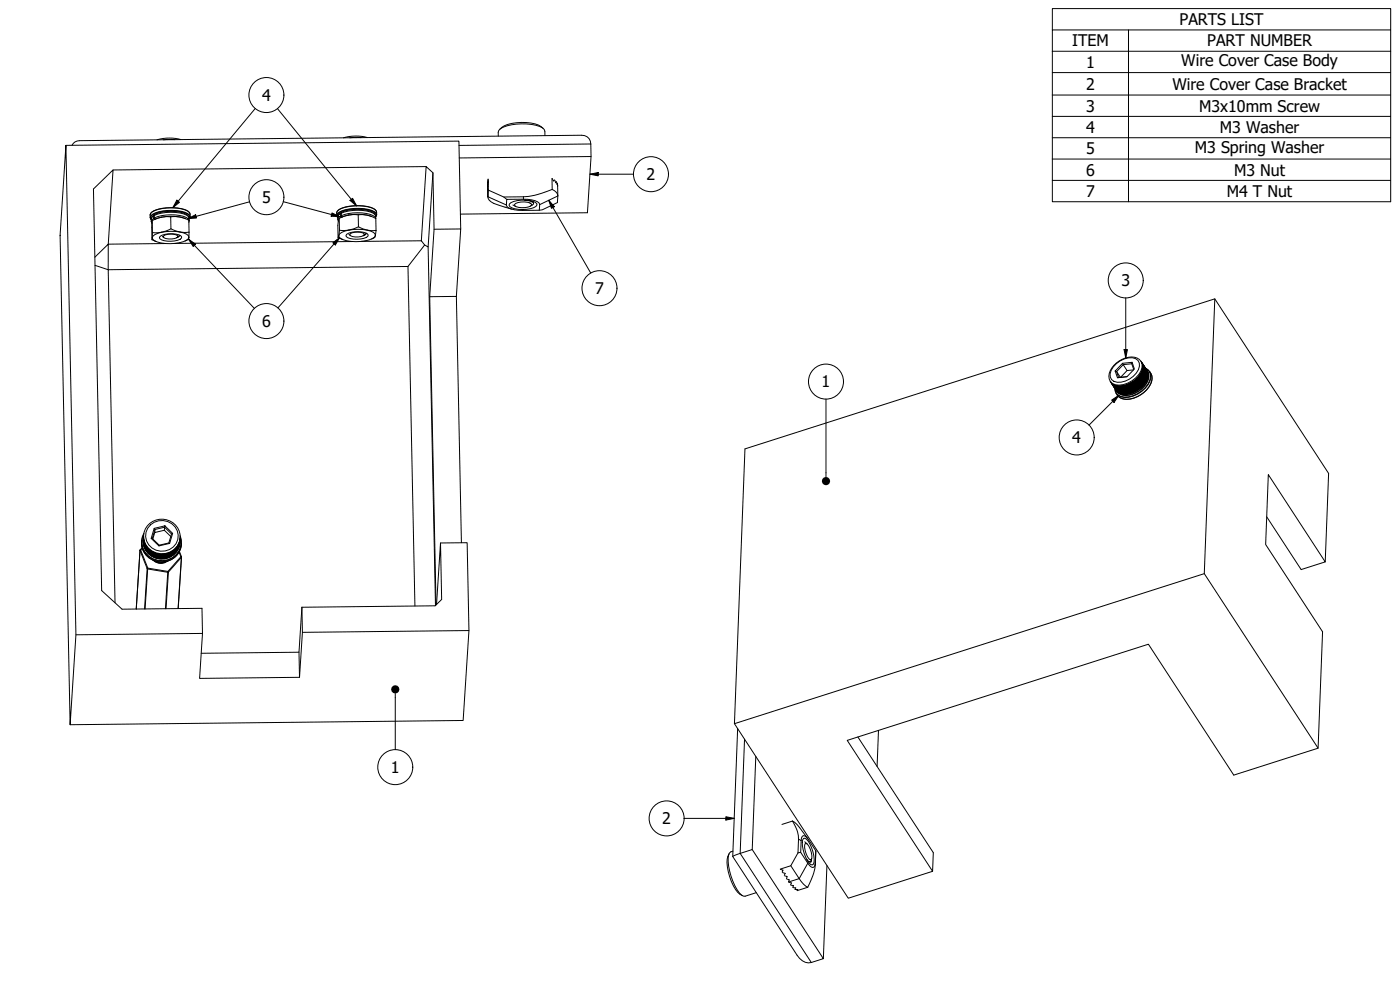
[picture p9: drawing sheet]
<svg xmlns="http://www.w3.org/2000/svg" width="420mm" height="297mm" viewBox="0 0 420 297" stroke-linecap="round" stroke-linejoin="round" font-family="sans-serif">
<defs><g id="words">
<g font-size="4.8">
<text x="354" y="7.5">PARTS LIST</text>
<text x="321.7" y="13.9">ITEM</text>
<text x="362.3" y="13.9">PART NUMBER</text>
<text x="325.9" y="20.3">1</text>
<text x="354.5" y="19.9">Wire Cover Case Body</text>
<text x="325.9" y="26.9">2</text>
<text x="351.8" y="26.9">Wire Cover Case Bracket</text>
<text x="78.6" y="30.3">4</text>
<text x="325.9" y="33.5">3</text>
<text x="359.9" y="33.5">M3x10mm Screw</text>
<text x="325.9" y="39.9">4</text>
<text x="366.1" y="39.9">M3 Washer</text>
<text x="325.9" y="46.2">5</text>
<text x="358.6" y="45.9">M3 Spring Washer</text>
<text x="325.9" y="52.7">6</text>
<text x="370.3" y="52.7">M3 Nut</text>
<text x="194.1" y="54.1">2</text>
<text x="325.9" y="59.1">7</text>
<text x="368.2" y="59">M4 T Nut</text>
<text x="78.6" y="60.9">5</text>
<text x="178.6" y="88.2">7</text>
<text x="336.5" y="85.9">3</text>
<text x="78.6" y="98.1">6</text>
<text x="246.6" y="116.2">1</text>
<text x="321.8" y="133">4</text>
<text x="117.3" y="231.9">1</text>
<text x="198.8" y="247.3">2</text>
</g>
</g></defs>
<!-- layer: Visible (ISO) -->
<g fill="none" stroke="#000" stroke-width=".3">
<path d="M163 38.5a8.5 8.5 0 0 0-6.5-1.8 8.6 8.6 0 0 0-6.5 2.1M19.8 43.6l117.9-1.3 .6 26.4M19.8 43.6l3 146.9-1.8 26.9-3-146.8zM21.6 43.6a2.41 2.41 0 0 1 2.3-1.4l150.6-1.6a2.59 2.59 0 0 1 2.8 2.6l.1 3.8-1.1 16.8-38.1 .4M54.3 41.9a13.3 13.3 0 0 0-7.2 .1M110.3 41.3a13.4 13.4 0 0 0-7.2 .1M127.9 50l2 1.8-1.4 22.3-1.1-.6-1-1.3zM127.9 50l-94 1M129.9 51.8l.4 17-1.3 20.2 1.9 92.5M146.4 55.8v3.3M146.4 55.3v.7v-.3M146.4 54.8v.7v-.3"/>
<path d="M146.4 54.3v.8v-.4M146.5 53.8v.8v-.4M146.5 53.7v3.3l4.7 2.1a27.4 27.4 0 0 0 10.3-.8l4.2-1.5M146.5 57l-.1 2a2.81 2.81 0 0 0 2.7 2.4l4.5 1.4M151.2 59.1l.9 .7M152.1 59.8a23 23 0 0 1 8.5 .4l1.2 .8 .1 2.1a23 23 0 0 1-8.5-.4l-1.3-.8zM163.5 40.7v-1.3a2.95 2.95 0 0 0-2.7-1.8 16 16 0 0 0-10.6 1l-.5 .5-.2 .6v1.1M165.7 53.5v3.3M165.7 56.8a2.36 2.36 0 0 1 1.7 2l-.1 2-4.6 2.2-.8 .1M165.7 53.6l.4 .7 .3-.3M166.5 54.1l.3 .7 .2-.3M167 54.5l.2 .8 .1-.3"/>
<path d="M167.3 55v.8v-.3M167.3 55.6l.1 3.1M177.4 47l-39.6 .4M28.5 77.2l4-3.9v7.6l-4-1.3M45.6 71.9l1.3 .6M45.7 66.2v3.6M45.7 69.8l-.1 2.1M46.2 64.5a1.8 1.8 0 0 0-.6 2.6M46.4 64.4l-.3 .4 .2 1.1M46.5 65.8l-.2-.4 .2-1a11.8 11.8 0 0 1 9.9 .3 2.1 2.1 0 0 1 .3 2M48.1 70.9a7.2 7.2 0 0 1 6.1-.2l.3 .4a1.86 1.86 0 0 1-2.1 1.2 6.7 6.7 0 0 1-4.4-.7l-.2-.3zM48.4 65.2l-2 .7"/>
<path d="M48.4 65.2l-2.7 1-.1 5.7M48.4 65.2a13.2 13.2 0 0 1 7.3 .4M48.5 69.7a3.2 3.2 0 0 0-2.8 1.6 2.69 2.69 0 0 0 2.6 1.6 11.6 11.6 0 0 0 8.2-1.2l.2-.5M48.5 69.7l-2.8 .1M48.5 69.7a12.6 12.6 0 0 1 7.5 .6l.5 .4 .2 .5M48.7 70.9l.4 .4M49.1 70.8a4.5 4.5 0 0 1 4.2-.1l.1 .3a3.9 3.9 0 0 1-4.4 .1zM49.7 73.1l-17.2 .2 1.4-22.3-5.9 5.7 2.5 120.5 6.1 5.6 24-.3 .2 7.6-.9 13.4 30-.3-.2-7.5M51.2 65.1l-2.8 .1M51.2 65.1a8.6 8.6 0 0 1 5.5 1v3.6M51.2 65.1l.1 3.6M51.3 68.7l-2.8 1"/>
<path d="M51.3 68.7a8.7 8.7 0 0 0 5.4 1M53.6 71.1h-.3M53.9 70.6l-.1 .3-.5 .3 .5-.5M56.7 71.2l-.1 .6-1.1 .5M56.7 69.7v1.5M56.8 65.7a1.85 1.85 0 0 0-1.6-2.9 13.4 13.4 0 0 0-9.7 .9 1.7 1.7 0 0 0-.1 2.2M101.5 71.2l1.4 .7M101.8 65.5l.1 3.6M101.9 69.1l-.4 2.1M102.3 63.8l-.3 .3a1.77 1.77 0 0 0-.5 2.3M102.5 63.8l-.3 .3 .2 1.1M102.7 65.1l-.3-.4 .1-.9a12.3 12.3 0 0 1 9.5 0 1.59 1.59 0 0 1 .8 1.7"/>
<path d="M104.1 70.2a7.3 7.3 0 0 1 6.2 0l.2 .3a2.14 2.14 0 0 1-2.3 1.2 6.3 6.3 0 0 1-4.3-.7l-.1-.4zM104.6 64.5l-2.3 .8M104.6 64.5l-2.9 1.1-.3 2 .1 3.6M104.6 64.5a13.1 13.1 0 0 1 7 .5M104.7 70.3l.4 .4M104.7 69a3.7 3.7 0 0 0-3 1.6 2.3 2.3 0 0 0 2.4 1.6 12.1 12.1 0 0 0 8.3-1l.3-.5M104.7 69l-2.8 .1M104.7 69a12.1 12.1 0 0 1 7.4 .7l.5 .5 .1 .5M105.1 70.1a4.5 4.5 0 0 1 4.2 0v.4a3.9 3.9 0 0 1-4.3-.1zM105.7 72.5l-53.3 .5M107.5 64.5h-2.9M107.5 64.5a8.2 8.2 0 0 1 5.3 1"/>
<path d="M107.5 64.5l.1 3.5M107.6 68l-2.9 1M107.6 68a8.2 8.2 0 0 0 5.3 1.1M109.6 70.5l-.3 .1M109.9 70l-.1 .3-.6 .3 .6-.5M112.7 70.7l-.3 .6-.9 .4M112.8 65.1a1.86 1.86 0 0 0-1.6-2.9 13.4 13.4 0 0 0-9.7 .9 1.7 1.7 0 0 0-.1 2.2M112.8 65.5l.1 3.6M112.9 69.1l-.2 1.6M122.4 80l-89.9 .9 2 100M126.4 72.2l-18 .2M127.4 73.5l-5 6.5 2.1 101.8"/>
<path d="M128.5 74.1l2.2 107.6M130.3 68.8l8-.1-1.3 20.2M152.9 61.2a8.1 8.1 0 0 1 8.2-.1v.4a6.4 6.4 0 0 1-5.5 1.3 3.2 3.2 0 0 1-2.8-1.2zM153.9 61.5l.9 .4M154.4 61.4a4.8 4.8 0 0 1 5.1-.2v.3a4.8 4.8 0 0 1-5 .2zM157.5 60.1l2 .4M157.5 60.1a2.68 2.68 0 0 1 2.5 .7M157.6 60l-.1 .1M159.5 60.5l.7 .5-1 .9M159.5 60.5h.1M160 60.8h.1M160.1 60.9h.1"/>
<path d="M129 89l8-.1 1.5 73.9M364.6 89.7l-3.2 82.4 34.2 52.4M333.4 114.8l1.7 2.5zM333.6 114.9l1.7 2.6zM333.7 115.1l1.7 2.6zM333.9 115.2l1.7 2.6zM334.1 115.4l1.7 2.5zM334.3 115.5l1.7 2.5zM334.5 115.6l1.8 2.5zM334.7 115.7l1.8 2.5zM334.9 115.7l1.4 2.4M335 115.7l1.7 2.5z"/>
<path d="M335.1 117.2h.1M335.1 115.7l1.5 2.5M335.2 117.4h.1M335.2 115.8l1.8 2.5zM335.3 115.8l1.6 2.4M335.4 117.6h-.1M335.5 115.8l1.8 2.5zM335.6 117.7h-.1M335.6 115.8l1.6 2.4M335.7 117.8h.1M335.8 115.8l1.8 2.5zM335.9 115.8l1.6 2.4"/>
<path d="M336 117.9l-.1 .1M336 115.8l1.8 2.5zM336.1 115.8l1.7 2.4M336.2 118l-.1 .1M336.3 115.8h.2l1.6 2.5zM336.4 115.8l1.7 2.4M336.6 115.8h.2l1.6 2.4-.1 .1zM336.7 115.8l1.7 2.4M336.9 109l2.9-.3 .6 2-2.2 2.3-2.8 .3-.7-2zM336.9 118.2l-.1 .1M336.9 115.7h.2l1.6 2.5h-.1zM337 115.7l1.7 2.4"/>
<path d="M337.2 118.2l-.1 .1M337.2 115.7l.2-.1 1.6 2.5-.1 .1zM337.3 115.7l1.7 2.4M337.4 118.2v.1M337.6 115.6l.1-.1 1.7 2.5-.2 .1zM337.6 115.6l1.7 2.4M337.7 118.2v.1M337.9 115.5l.2-.1 1.6 2.5-.2 .1zM337.9 115.5l1.7 2.4M338 118.2v.1M338.2 115.4l.2-.1 1.6 2.5-.2 .1zM338.2 115.4l1.6 2.4h.1"/>
<path d="M338.2 113l-2.5 .3M338.2 111.2l-2 2-1.1-1.7 .6 1.8h-.3M338.3 118.2v.1M338.5 115.3l.2-.1 1.6 2.5-.2 .1zM338.5 115.3l1.6 2.4 .2-.1M338.6 118.2h.1M338.8 115.1h.2l1.6 2.4-.2 .1zM338.8 115.1l1.6 2.5 .2-.1M338.9 118.1v.1M339.1 115l.2-.1 1.6 2.5-.2 .1zM339.1 115l1.6 2.4 .2-.1M339.2 118v.1"/>
<path d="M339.4 114.8l.2-.1 1.6 2.5-.2 .1zM339.4 114.8l1.6 2.5 .2-.1M339.5 117.9v.1M339.7 109.1l.6 1.8M339.7 114.6l.2-.1 1.6 2.5-.2 .1zM339.7 114.6l1.6 2.5 .2-.1M339.8 108.7l-.1 .4-2.6 .3-.2-.4M339.8 117.8v.1M340 114.5l.2-.2 1.6 2.5-.2 .1zM340.1 117.7v.1M340.2 114.3l1.6 2.5M340.2 111l-2 .2-1.1-1.8-2 2.1-.4-.2"/>
<path d="M340.3 114.3l.1-.2 1.7 2.5-.2 .1zM340.4 117.6h.1M340.4 114.1l1.7 2.5M340.6 114l.1-.1 1.6 2.5-.1 .1zM340.7 113.9l1.6 2.5M340.7 117.4v.1M340.8 113.8l.2-.1 1.6 2.5-.2 .1zM340.9 113.7l1.7 2.5M341 117.3h.1M341.1 113.6l.1-.1 1.6 2.5-.1 .1zM341.2 113.5l1.6 2.5h-.1M341.3 117.1h.1"/>
<path d="M341.4 113.3l1.7 2.4-.2 .1M341.4 113.2l1.7 2.5-.2 .2-1.6-2.5zM341.6 113l1.7 2.5M341.7 113l1.6 2.5-.1 .1-1.7-2.5zM341.7 116.8l-.1 .1M341.8 112.8l1.7 2.4M341.9 112.7l1.6 2.5-.1 .2-1.7-2.5zM342 112.5l1.7 2.5M342 116.6l-.1 .1M342 112.5l1.7 2.5-.1 .1-1.7-2.5zM342.2 112.3l1.6 2.4M342.2 112.2l1.6 2.5-.1 .2-1.6-2.5z"/>
<path d="M342.3 116.4l-.2 .1M342.3 112l1.7 2.4M342.4 112l1.6 2.4-.1 .2-1.6-2.5zM342.5 111.8l1.6 2.4M342.5 111.7l1.6 2.6zM342.5 116.1l-.1 .2M342.6 108.7a4.2 4.2 0 0 0-5.9-.9 5.9 5.9 0 0 0-3.8 5.9l2.1 3.5M342.6 108.7l1.7 2.6zM342.6 111.5l1.7 2.4M342.6 111.4l1.6 2.7zM342.7 108.8l1.7 2.6zM342.7 111.3l1.7 2.4"/>
<path d="M342.7 111.2l1.6 2.6zM342.8 109l1.7 2.6zM342.8 111l1.6 2.4M342.8 110.9l1.6 2.7zM342.9 110.8l1.6 2.3M342.9 109.2l1.6 2.7zM342.9 110.7l1.6 2.6zM342.9 110.5l1.7 2.4M342.9 109.5l1.7 2.6zM342.9 110.4l1.6 2.6zM342.9 109.7l1.7 2.6zM343 110.2l1.6 2.6z"/>
<path d="M343 109.9l1.6 2.7zM343.2 115.4l-.1 .2M343.4 115.2l-.1 .1M343.6 114.9l-.1 .1M343.8 114.7l-.1 .1M343.8 110.5a3.5 3.5 0 0 1 1 5.6 8 8 0 0 1-8.3 3.4 3.5 3.5 0 0 1-1.9-3M343.9 114.4v.1M344.1 114.2l-.1 .1M344.2 113.9l-.1 .1M344.2 111.1h.1M344.2 111.2a3.7 3.7 0 0 1-.9 4.9 6.9 6.9 0 0 1-7 2.3l-.6-.4-.7-.8M344.3 113.7h-.1"/>
<path d="M344.3 111.3h.1M344.4 113.4l-.1 .1M344.4 111.5h.1M344.4 113.2h.1M344.5 112.9h.1M344.5 111.7l-.1 .1M344.5 112h.1M344.6 112.2h-.1M344.6 112.7h-.1M344.6 112.4h-.1M46.3 158.5l3.2-.7 2.3 2.2-.9 3-3.2 .8-2.3-2.3zM46.3 158.5l.2 .4 2.9-.7-.1 .9 1.9 1.9"/>
<path d="M46.4 159.8l-.5 1.9M49.3 159.1l-2.9 .7 .1-.9-.8 2.7M49.5 157.8l-.1 .4 2.1 2M380.2 155.1l10.3 15.8 7.2-2.3-17.1-26.2-.8 21 17.1 26.1-1.3 35-25.3 8.1-25.6-39.3-90.4 28.8 25.6 39.3 .2-5.6-22.6-34.7M42.6 164.3l-.6 .8-1.1 17.6M43 162.4h.1M43 162h.1M43 162a5.5 5.5 0 0 0 5.1 5.7 5.5 5.5 0 0 0 5.9-4.8M43 162.7h.1M43.1 161.1l-.1 1.5zM43.1 163h-.1M43.1 160.8a5.6 5.6 0 0 1 6.6-4.9 5.6 5.6 0 0 1 4.3 7"/>
<path d="M43.1 160.8l-.1 1.4zM43.1 161.4l-.1 1.5zM43.1 161.7v1.5zM43.1 163.3h.1M43.2 160a5.9 5.9 0 0 0 4.9 8.6 5.9 5.9 0 0 0 6-7.9M43.2 162.1l-.1 1.4zM43.2 163.6v.1M43.2 162.4v1.4zM43.3 163.9v.1M43.3 162.7v1.5zM43.5 163v1.5zM43.5 164.2l-.1 .1"/>
<path d="M43.6 163.3v1.4zM43.7 163.4l-.2 1.2M43.8 163.6v1.4zM43.8 164.8l-.1 .1M43.8 163.7v1.2M43.9 163.9l.1 1.4zM44 164l-.1 1.1M44.1 164.1l.1 1.5zM44.1 165.4h-.1M44.2 164.2v1.2M44.3 165.6v.1M44.3 164.4l.1 1.4z"/>
<path d="M44.4 164.5v1.2M44.6 165.9h-.1M44.6 164.6v1.5zM44.6 164.7v1.2M44.8 166.1l-.1 .1M44.8 164.9l.1 1.4zM44.9 164.9v1.3M45.1 166.3l-.1 .1M45.1 165.1v1.4l-.1-.1zM45.1 165.1l.1 1.3M45.3 166.5v.1M45.3 165.3l.2 .1-.1 1.3-.1-.1z"/>
<path d="M45.4 161.5l.3 .1 2.1 2-.1 .2M45.4 165.3v1.3M45.6 166.7v.1M45.6 165.5l.2 .1-.1 1.3-.1-.1zM45.7 165.5v1.3M45.9 166.8l-.1 .1M45.9 165.6l.2 .1-.1 1.3-.2-.1zM46 165.7v1.2M46.2 167v.1M46.2 165.8l.2 .1-.1 1.3-.1-.1zM46.3 165.8v1.3M46.3 168.2a3.2 3.2 0 0 0 3.6 .3"/>
<path d="M46.5 168.3a3.1 3.1 0 0 0 3.2 .2M46.5 167.1v.1M46.6 165.9l.1 .1v1.3l-.2-.1zM46.6 165.9l-.1 1.2 .2 .1M46.8 167.2v.1M46.9 166l.2 .1-.1 1.3-.2-.1zM46.9 166l-.1 1.2 .2 .1M47.2 167.3l-.1 .1M47.2 166.1l.2 .1-.1 1.3-.2-.1zM47.2 166.1v1.2l.1 .1M47.5 167.4v.1M47.6 166.2h.1v1.3h-.2z"/>
<path d="M47.6 166.2l-.1 1.2h.2M47.8 167.4v.1M47.9 166.3h.2l-.1 1.3-.2-.1zM47.9 166.3l-.1 1.1 .2 .1M48.2 167.5h.2M48.2 166.3h.2v1.3h-.2zM48.4 166.3v1.3M48.6 166.3h.2l-.1 1.3h-.2zM48.7 167.5h-.2M48.8 166.3l-.1 1.3M48.9 166.3h.2l-.1 1.3h-.2zM49 167.5h-.2"/>
<path d="M49.1 166.3l-.1 1.3M49.3 166.3l.2-.1-.1 1.3h-.2zM49.4 167.4h-.2M49.4 168.6l-1.2 .2M49.4 166.2v1.3M49.6 166.2h.2l-.1 1.3h-.2zM49.7 167.4h-.2M49.8 166.2l-.1 1.3M49.9 166.1h.2v1.3h-.2zM50 167.3h-.1M50.1 166.1v1.3M50.3 166.1l.2-.1-.1 1.3h-.2z"/>
<path d="M50.4 167.2h-.2M50.4 166v1.3M50.6 165.9h.2l-.1 1.3h-.2zM50.7 162.9l-2.9 .7M50.7 167.1h-.2M50.7 165.9v1.3M50.9 165.8l.2-.1-.1 1.3-.2 .1zM51 166.9l-.2 .1M51 165.8v1.2M51.2 165.7l.2-.1-.1 1.3-.2 .1zM51.3 166.8h-.1M51.3 165.6v1.3"/>
<path d="M51.5 165.5l.2-.1-.3 1.4zM51.6 166.6l-.1 .1M51.6 165.4v1.3M51.8 165.3l.2-.1-.3 1.4zM51.8 160l-.3 .2-.8 2.7 .2 .1M51.8 166.4l-.1 .1M51.9 165.3v1.2M52.1 165.1l.1-.1-.2 1.4zM52.1 166.2l-.1 .1M52.2 165.1v1.2M52.3 164.9l.2-.1-.2 1.4zM52.4 164.9l-.1 1.2"/>
<path d="M52.6 165.8h-.1M52.6 164.6v1.2M52.7 164.5l-.2 1.5zM52.8 165.5l-.1 .1M52.8 164.4l.1 1.2M52.9 164.3l-.2 1.4zM53 165.3h.1M53 164.2l.1 1.1M53.1 164l-.2 1.5zM53.2 165h-.1M53.2 163.9v1.1M53.3 163.8l-.2 1.4z"/>
<path d="M53.3 164.7l.1 .1M53.5 164.4v.1M53.5 163.5l-.2 1.4zM53.6 164.1l.1 .1M53.6 163.2l-.1 1.4zM53.7 163.8l.1 .1M53.8 162.9l-.2 1.4zM53.8 163.5h.1M53.8 165.5l.7 1.6-1 15.5M53.9 162.6l-.2 1.4zM53.9 163.2h.1M53.9 162.3l-.1 1.4z"/>
<path d="M54 162.9h.1M54 161.9l-.1 1.5zM54 161.6l-.1 1.5zM132.2 162.9l8-.1 .5 26.4-49.9 .5M361.4 172.1l-141 45M397.7 168.6l1-26.6-34.1-52.3-141 45-3.2 82.4 34.2 52.4 25.3-8.1M60.8 190.1l-38 .4M90.6 182.2l-.9 13.5-29.3 .3M90.6 182.2l.2 7.5-.9 13.5M131 181.4l1.2-18.5 .3 17-1.9 1.9-40 .4M140.7 189.2l-1.7 27-118 1.2M221.4 218.6l-1.5 38.4"/>
<path d="M263.6 219.2l-.4 10.8M226.8 227l-1 27.9-4.4 1.4-1.5 .7M218.8 256.2a8.6 8.6 0 0 0 .2 6.8 8.6 8.6 0 0 0 3.8 5.7M220 255.4a1.69 1.69 0 0 0-1.5 2 17.3 17.3 0 0 0 4 11.1l1.1 .4 3.4-1.1M225.8 254.9l21.3 32.7-3.6 1.2a3.8 3.8 0 0 1-4.3-2.2l-19.3-29.6M237.3 259.8a19.5 19.5 0 0 0 4.5 6.1l.6 .3M237.8 246.4a13.2 13.2 0 0 1 4.7 5.3M237.8 246.4l1.3 2.5a12.6 12.6 0 0 1 .4 7M237.8 246.4l-3.1 1M239.5 255.9l-2.2 3.9-3.1 1M240.3 255.7l-.8 .2M240.8 250.9l.4-.2 .4 .1 .5 .5 2.7 4-.2 4.3-.3 .5-.3 .2-1-.6-2.7-4 .1-3.5z"/>
<path d="M241.1 251.6a1.9 1.9 0 0 1 2 1.7 8.6 8.6 0 0 1 1 6l-.3 .2a3.1 3.1 0 0 1-2-2.3 6.9 6.9 0 0 1-.7-5.6zM241.5 252.6l.7 .6M241.6 253.1l.4-.1a5.2 5.2 0 0 1 1.5 4.9l-.3 .1a5.2 5.2 0 0 1-1.6-4.9zM242.4 258.4l.8 .2M243.5 258.2l-.1 .3M243.5 258.1l-.2 .7M243.6 257.6l-.4 .9-1-.5 .1 .1M244.8 255.3a21.2 21.2 0 0 1-.6 6.7l-1.8 4.2M248.2 259.7l-1.1 27.9M234.2 260.8l.8 .3-.3 .6M234.8 261.8l.8 .2-.2 .6M235.5 262.8l.8 .2-.3 .6"/>
<path d="M236.1 263.7l.8 .3-.3 .6M236.7 264.7l.8 .2-.2 .6M237.4 265.6l.8 .1-.3 .5M238 266.3l.8 .1-.3 .4M238.6 266.9h.9l-.3 .3M242.4 266.2l-3.2 1"/>
</g>
<!-- layer: Visible Narrow (ISO) -->
<g fill="none" stroke="#000" stroke-width=".3">
<path d="M52.5 41.9h-3.5M108.5 41.3h-3.5M146.4 55.7v3.3l5.6 2.5M157.1 59v.8M167.4 58.8l-5.4 2.6M177.3 43.2l-39.5 .4M46.1 64.8l-.5 .4-.2 .5M46.1 65.5l-.5 .5-.2 .5M46.3 64.7a13.3 13.3 0 0 1 9.7-.1l.6 .4 .2 .5M46.3 65.4a13.3 13.3 0 0 1 9.7-.1l.6 .5 .2 .4M56.8 65.6l.2-.5a2.66 2.66 0 0 0-2.6-1.6 13.9 13.9 0 0 0-8.6 .9l-.6 1 .2 .5M57 64.3a2.83 2.83 0 0 0-2.6-1.6 14.3 14.3 0 0 0-8.7 .9l-.6 .9"/>
<path d="M57.1 65a2.85 2.85 0 0 0-2.7-1.6 14.2 14.2 0 0 0-8.7 .9l-.6 1M102.2 64.1l-.5 .3-.3 .7M102.2 64.8l-.5 .4-.3 .7M102.4 64a13.4 13.4 0 0 1 9.6 0l.7 .9M102.4 64.7a13.5 13.5 0 0 1 9.5 0l.9 .8M112.8 65l.1-.5a2.68 2.68 0 0 0-2.5-1.6 14 14 0 0 0-8.6 .9l-.7 1 .3 .5M113 63.7a2.82 2.82 0 0 0-2.6-1.7 14.4 14.4 0 0 0-8.7 1l-.7 .9M113 64.4a2.83 2.83 0 0 0-2.6-1.6 14.3 14.3 0 0 0-8.7 .9l-.7 1M335 109.1a6.1 6.1 0 0 1 5.8-1.5 2.3 2.3 0 0 1 .9 3.3 6.6 6.6 0 0 1-7.4 3.5 2.3 2.3 0 0 1-.8-3.3zM342.4 108.4a3.6 3.6 0 0 1-.7 4 7.6 7.6 0 0 1-6.9 3.1l-.9-.4-.7-.7M343.8 110.6a2.63 2.63 0 0 1 1.3 3.4 7.9 7.9 0 0 1-8.9 4.9l-.8-.6-.6-.8-.2-.9M344.4 111.4a3.5 3.5 0 0 1-.7 4 7.6 7.6 0 0 1-7 3.1l-.9-.4-.6-.7"/>
<path d="M345 111.5a5 5 0 0 1-2.4 6 6.5 6.5 0 0 1-7 1.2l-.6-.7M345.4 112a5 5 0 0 1-2.4 6 6.5 6.5 0 0 1-7.1 1.2l-.6-.6M45.2 157.5a4.8 4.8 0 0 1 6.2-.5 4.8 4.8 0 0 1 1.5 6.1 4.9 4.9 0 0 1-5.9 2 4.9 4.9 0 0 1-3.2-5.4l.5-1.2zM42 165.1v.1M42 165.2l2.2 5.4M42 165.2l-1.1 17.5M42.1 165h.1l-.2 .2M42.5 162.6a6 6 0 0 0 5.6 6 6 6 0 0 0 6.3-5.2M42.5 162.3a6 6 0 0 0 5.6 6 6 6 0 0 0 6.4-5.2M42.7 164.5l-.5 .5 2.2 5.5 6 1 3.9-4.5-.6-1.3M43 162.2a5.5 5.5 0 0 0 5.1 5.5 5.5 5.5 0 0 0 5.9-4.8M43.1 160.6a5.5 5.5 0 0 0 5.1 5.5 5.5 5.5 0 0 0 5.9-4.8"/>
<path d="M43.1 160.3a5.8 5.8 0 0 0 2.3 7.2 5.8 5.8 0 0 0 7.5-1.1 5.3 5.3 0 0 0 1.2-5.4M44.2 170.6l.2-.1-.1 .2M44.2 170.6l.1 .1M44.2 170.6l-.8 12.1M44.3 170.7l6.1 1M44.3 170.7l-.8 12M45.9 168.1a3.3 3.3 0 0 0 4.4 .3M50.4 171.7l-.8 10.9M50.5 171.6l-.1-.1v.2M50.5 171.6l-.1 .1M50.5 171.6l-.7 11M54.4 167.2l-3.9 4.4"/>
<path d="M54.4 167.2l-1 15.4M54.5 167h-.2l.1 .2M54.5 167.1l-.1 .1M223.4 221.8l-1.3 34.3 21.4 32.7M239.6 251.8l.8 .4M242.4 259l-2.6 4.6-3.1 1M244.7 258.8v.7"/>
</g>
<!-- layer: Symbol (ISO) -->
<g fill="none" stroke="#000" stroke-width=".3">
<path d="M315.8 9v-6.4h101.6v6.4M315.8 15.4h101.6M338.7 9v51.5M417.4 9h-101.6v6.4M417.4 9v51.5h-101.6v-45.1M76.6 32.6l-24.7 29.7M83.3 32.6l23.7 29.2M315.8 21.8h101.6M315.8 28.5h101.6M315.8 34.9h101.6M177 52.3l2.5-.5v1zM177 52.3h13.1"/>
<path d="M315.8 41.3h101.6M315.8 47.7h101.6M315.8 54.1h101.6M53.1 60.1l.8 .6-2 1.6zM56.4 65.6l2.3-1.2 .3 1zM56.6 71.8l2.1 1.5-.7 .7zM56.6 71.8l19.7 20.7M74.9 60.5l-18.5 5.1M85 60.5l16.9 4.5M99.6 63.9l2.3 1.1-2.5-.1zM99.9 72.8l2-1.5-1.3 2.2zM101.9 71.3l-18.5 21.1"/>
<path d="M105 60.1l.8-.6 1.2 2.3zM164.7 60.1l1.7 1.9-.9 .5zM164.7 60.1l12.6 21.8M337.9 89.4v18M247.9 119.7v23.4M335.8 118.6l-9 9M337.3 104.9h1l-.4 2.5zM333.6 120l2.2-1.4-1.5 2.2zM118.6 208.1v16.8M205.3 245.6h15M217.8 245.1l2.5 .5-2.5 .5z"/>
<circle cx="80" cy="28.5" r="5.3"/>
<circle cx="80" cy="59.2" r="5.3"/>
<circle cx="195.4" cy="52.3" r="5.3"/>
<circle cx="80" cy="96.3" r="5.3"/>
<circle cx="179.9" cy="86.5" r="5.3"/>
<circle cx="337.8" cy="84.1" r="5.3"/>
<circle cx="247.9" cy="114.5" r="5.3"/>
<circle cx="323.1" cy="131.3" r="5.3"/>
<circle cx="118.6" cy="230.2" r="5.3"/>
<circle cx="200.1" cy="245.6" r="5.3"/>
</g>
<g fill="#000">
<path d="M177 52.3l2.5-.5v1z" fill-rule="evenodd"/>
<path d="M53.1 60.1l.8 .6-2 1.6z" fill-rule="evenodd"/>
<path d="M56.4 65.6l2.3-1.2 .3 1z" fill-rule="evenodd"/>
<path d="M56.6 71.8l2.1 1.5-.7 .7z" fill-rule="evenodd"/>
<path d="M99.6 63.9l2.3 1.1-2.5-.1z" fill-rule="evenodd"/>
<path d="M99.9 72.8l2-1.5-1.3 2.2z" fill-rule="evenodd"/>
<path d="M105 60.1l.8-.6 1.2 2.3z" fill-rule="evenodd"/>
<path d="M164.7 60.1l1.7 1.9-.9 .5z" fill-rule="evenodd"/>
<path d="M337.3 104.9h1l-.4 2.5z" fill-rule="evenodd"/>
<path d="M333.6 120l2.2-1.4-1.5 2.2z" fill-rule="evenodd"/>
<path d="M217.8 245.1l2.5 .5-2.5 .5z" fill-rule="evenodd"/>
<circle cx="247.9" cy="144.4" r="1.25"/>
<circle cx="118.6" cy="206.8" r="1.25"/>
</g>
<use href="#words"/>
</svg>
